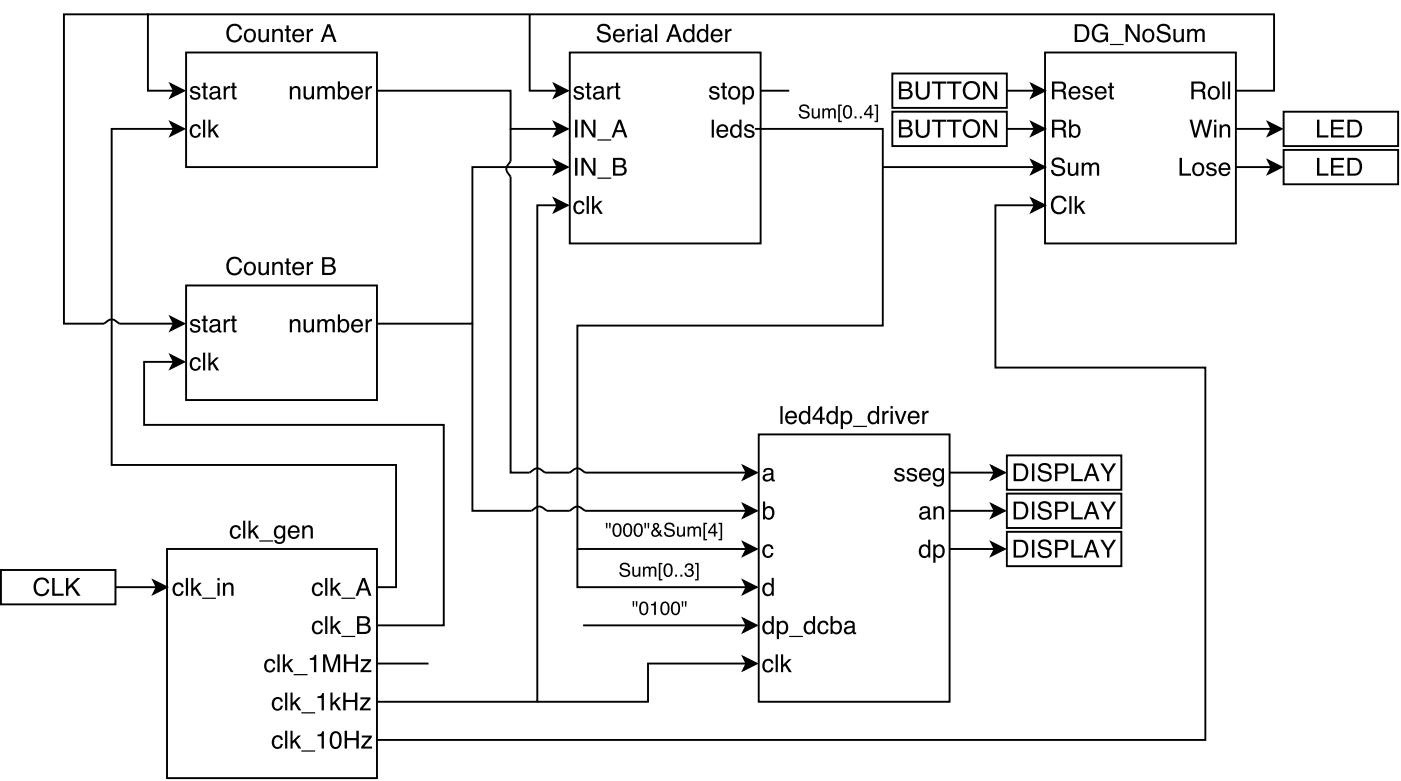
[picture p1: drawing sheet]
<svg xmlns="http://www.w3.org/2000/svg" width="259mm" height="144mm" viewBox="0 0 259 144" stroke-linecap="round" stroke-linejoin="round" font-family="sans-serif">
<path d="M30.9 101.4h38.8v42.4h-38.8z" fill="none" stroke="#000" stroke-width=".35"/>
<g fill="#000">
<path d="M32.2 108a.98 .98 0 0 1 1-.4 .98 .98 0 0 1 .7 .9h-.4a.62 .62 0 0 0-.7-.5 .62 .62 0 0 0-.5 .7 .74 .74 0 0 0 .1 .8 .74 .74 0 0 0 .8 .2l.3-.5h.4a1.07 1.07 0 0 1-1.3 .9 1.07 1.07 0 0 1-.7-1.5zM34.3 106.8h.5v3.3h-.5zM35.3 106.8h.4v1.9l1.1-1h.5l-.9 .9 .9 1.5h-.5l-.7-1.2-.4 .3v.9h-.4zM37.4 110.4h2.5v.2h-2.5zM40.2 107.7h.4v2.4h-.4zM40.2 106.8h.4v.4h-.4zM41.2 107.7h.4v.3a.85 .85 0 0 1 1-.3 .85 .85 0 0 1 .6 .8v1.6h-.4v-1.5a.59 .59 0 0 0-.8-.6 .59 .59 0 0 0-.4 .8v1.3h-.4z"/>
<path d="M57.9 108a.98 .98 0 0 1 1.1-.4 .98 .98 0 0 1 .7 .9h-.4a.62 .62 0 0 0-.7-.5 .62 .62 0 0 0-.5 .7 .74 .74 0 0 0 .1 .8 .74 .74 0 0 0 .8 .2l.3-.5h.4a1.07 1.07 0 0 1-1.4 .9 1.07 1.07 0 0 1-.6-1.5zM60.1 106.8h.4v3.3h-.4zM61.1 106.8h.4v1.9l1-1h.5l-.9 .9 1 1.5h-.5l-.8-1.2-.3 .3v.9h-.4zM63.1 110.4h2.6v.2h-2.6zM67.2 107.3l-.5 1.4h1zM67 106.8h.5l1.2 3.3h-.5l-.4-1h-1.3l-.3 1h-.5z"/>
</g>
<path d="M34.4 52.7h35.3v21.2h-35.3z" fill="#fff"/>
<path d="M34.4 52.7h35.3v21.2h-35.3z" fill="none" stroke="#000" stroke-width=".35"/>
<g fill="#000">
<path d="M42.2 47.9a1.43 1.43 0 0 1 1.4-.5 1.43 1.43 0 0 1 1.1 1.1h-.4a1.06 1.06 0 0 0-1.4-.6 1.06 1.06 0 0 0-.6 1.3 1.03 1.03 0 0 0 .8 1.3 1.03 1.03 0 0 0 1.2-.9h.4a1.48 1.48 0 0 1-1.7 1.3 1.48 1.48 0 0 1-1.2-1.8l.1-.6zM45.8 48.8a1.02 1.02 0 0 0 .4 1.7 1.02 1.02 0 0 0 .6-1.5 .67 .67 0 0 0-1-.2zM45.4 48.7a1.17 1.17 0 0 1 1.5-.1 1.17 1.17 0 0 1 .3 1.5 1.13 1.13 0 0 1-1.4 .7 1.13 1.13 0 0 1-.7-1.4zM47.8 48.4h.4v1.6a.56 .56 0 0 0 .6 .5 .56 .56 0 0 0 .5-.7v-1.4h.4v2.4h-.4v-.4a.83 .83 0 0 1-.9 .4 .83 .83 0 0 1-.6-.8zM50.3 48.4h.4v.3a.85 .85 0 0 1 1-.3 .85 .85 0 0 1 .6 .9v1.5h-.4v-1.5a.59 .59 0 0 0-.8-.6 .59 .59 0 0 0-.4 .8v1.3h-.4zM53 47.7h.4v.7h.3v.3h-.3v1.6v.2h.3v.3a.57 .57 0 0 1-.7-.5v-1.6h-.4v-.3h.4zM54.3 48.7a1.1 1.1 0 0 1 1.4-.2 1.1 1.1 0 0 1 .5 1.2h-1.8a.68 .68 0 0 0 .6 .8 .68 .68 0 0 0 .8-.5h.4a1.12 1.12 0 0 1-1.5 .8 1.12 1.12 0 0 1-.7-1.4zM54.7 48.9l-.2 .5h1.3a.66 .66 0 0 0-.4-.6 .66 .66 0 0 0-.7 .1zM56.7 48.4h.4v.4a.7 .7 0 0 1 .8-.4l-.1 .4a.62 .62 0 0 0-.7 .6v1.4h-.4zM60 47.9v1h.8a.53 .53 0 0 0 .7-.5 .53 .53 0 0 0-.7-.5zM60 49.3v1.1h.9a.6 .6 0 0 0 .7-.6 .6 .6 0 0 0-.7-.5zM59.5 47.5h1.4a.81 .81 0 0 1 1 .5 .81 .81 0 0 1-.4 1 .93 .93 0 0 1 .5 1.2 .93 .93 0 0 1-1.1 .6h-1.4z"/>
<path d="M53.6 59h.3v.3a.85 .85 0 0 1 1-.3 .85 .85 0 0 1 .6 .8v1.6h-.4v-1.5a.59 .59 0 0 0-.7-.6 .59 .59 0 0 0-.4 .8v1.3h-.4zM56.1 59h.4v1.6a.56 .56 0 0 0 .7 .5 .56 .56 0 0 0 .4-.7v-1.4h.4v2.4h-.3v-.4a.83 .83 0 0 1-1 .4 .83 .83 0 0 1-.6-.8zM58.7 59h.4v.3a.78 .78 0 0 1 1.3 0 .79 .79 0 0 1 .9-.4 .79 .79 0 0 1 .6 .9v1.6h-.4v-1.7a.51 .51 0 0 0-.7-.4 .51 .51 0 0 0-.3 .7v1.4h-.4v-1.6a.54 .54 0 0 0-.7-.5 .54 .54 0 0 0-.3 .8v1.3h-.4zM62.4 58.1h.4v1.2a.99 .99 0 0 1 1.2-.3 .99 .99 0 0 1 .6 1.1 1.01 1.01 0 0 1-.5 1.2 1.01 1.01 0 0 1-1.3-.2v.3h-.4zM63 59.5a.94 .94 0 0 0-.2 1 .94 .94 0 0 0 .9 .6 1.02 1.02 0 0 0-.2-1.8zM65.2 59.3a1.1 1.1 0 0 1 1.3-.2 1.1 1.1 0 0 1 .6 1.2h-1.8a.68 .68 0 0 0 .5 .8 .68 .68 0 0 0 .9-.5h.3a1.12 1.12 0 0 1-1.4 .8 1.12 1.12 0 0 1-.7-1.4zM65.5 59.5l-.2 .5h1.4a.66 .66 0 0 0-.4-.7 .66 .66 0 0 0-.8 .2zM67.6 59h.4v.4a.7 .7 0 0 1 .7-.5v.5a.62 .62 0 0 0-.7 .6v1.4h-.4z"/>
<path d="M35.4 59.1a.97 .97 0 0 1 1.6 .6h-.4a.55 .55 0 0 0-.5-.4 .55 .55 0 0 0-.6 .3 1.86 1.86 0 0 0 1.3 .6 .76 .76 0 0 1 .1 .9 .76 .76 0 0 1-.8 .4 .85 .85 0 0 1-1-.9h.4a.62 .62 0 0 0 .5 .5 .62 .62 0 0 0 .7-.4l-.2-.2a1.55 1.55 0 0 1-1.4-.8zM37.6 58.3h.4v.7h.4v.3h-.4v1.6l.1 .1 .3 .1v.3a.57 .57 0 0 1-.8-.5v-1.6h-.3v-.3h.3zM39.1 60.5a.52 .52 0 0 0 .4 .7 .52 .52 0 0 0 .6-.3l.2-.7zM38.9 59.2a1.04 1.04 0 0 1 1.8 .4v1.4l.2 .1v.3a.46 .46 0 0 1-.6-.3 .82 .82 0 0 1-1.2 .3 .82 .82 0 0 1-.2-1.2l1.4-.4a.54 .54 0 0 0-.5-.6 .54 .54 0 0 0-.6 .5h-.4zM41.3 59h.4v.4a.7 .7 0 0 1 .8-.5v.5a.62 .62 0 0 0-.8 .6v1.4h-.4zM42.9 58.3h.4v.7h.4v.3h-.4v1.6l.1 .1 .3 .1v.3a.57 .57 0 0 1-.8-.5v-1.6h-.3v-.3h.3z"/>
<path d="M35.4 66.3a.98 .98 0 0 1 1-.3 .98 .98 0 0 1 .7 .8h-.4a.62 .62 0 0 0-.7-.5 .62 .62 0 0 0-.5 .8 .74 .74 0 0 0 .1 .8 .74 .74 0 0 0 .8 .2l.3-.5h.4a1.07 1.07 0 0 1-1.3 .9 1.07 1.07 0 0 1-.7-1.5zM37.5 65.1h.4v3.3h-.4zM38.5 65.1h.4v2l1-1.1h.6l-1 .9 1 1.5h-.5l-.8-1.2-.3 .3v.9h-.4z"/>
<path d="M42.8 97.4a.98 .98 0 0 1 1-.4 .98 .98 0 0 1 .7 .9h-.4a.62 .62 0 0 0-.7-.5 .62 .62 0 0 0-.5 .7 .74 .74 0 0 0 .1 .8 .74 .74 0 0 0 .8 .2l.3-.5h.4a1.07 1.07 0 0 1-1.3 .9 1.07 1.07 0 0 1-.7-1.4zM44.9 96.2h.4v3.3h-.4zM45.9 96.2h.4v1.9l1-1h.6l-1 .9 1 1.5h-.5l-.7-1.2-.4 .3v.9h-.4zM47.9 99.8h2.6v.3h-2.6zM50.9 97.4a.9 .9 0 0 1 1.4 0v-.3h.4v2.2a1.05 1.05 0 0 1-.8 1.2 1.05 1.05 0 0 1-1.2-.7h.4a.69 .69 0 0 0 .9 .3 .69 .69 0 0 0 .3-1 1.02 1.02 0 0 1-1.3 .2 1.02 1.02 0 0 1-.4-1.3zM51.2 97.6a.99 .99 0 0 0 .4 1.6 .93 .93 0 0 0 .7-.9 .93 .93 0 0 0-.6-.9zM53.5 97.4a1.1 1.1 0 0 1 1.3-.2 1.1 1.1 0 0 1 .6 1.2h-1.8a.68 .68 0 0 0 .5 .8 .68 .68 0 0 0 .8-.5h.4a1.12 1.12 0 0 1-1.4 .8 1.12 1.12 0 0 1-.7-1.4zM53.8 97.6l-.2 .5h1.4a.66 .66 0 0 0-.4-.7 .66 .66 0 0 0-.8 .2zM55.9 97.1h.4v.3a.85 .85 0 0 1 .9-.3 .85 .85 0 0 1 .6 .8v1.6h-.4v-1.5a.59 .59 0 0 0-.7-.6 .59 .59 0 0 0-.4 .8v1.3h-.4z"/>
</g>
<path d="M105.3 9.7h35.3v35.3h-35.3z" fill="#fff"/>
<path d="M105.3 9.7h35.3v35.3h-35.3z" fill="none" stroke="#000" stroke-width=".35"/>
<g fill="#000">
<path d="M106.3 16.1a.97 .97 0 0 1 1.6 .5h-.4a.55 .55 0 0 0-.5-.4 .55 .55 0 0 0-.5 .3 1.86 1.86 0 0 0 1.2 .7 .76 .76 0 0 1 .1 .9 .76 .76 0 0 1-.8 .3 .85 .85 0 0 1-1-.8h.4a.62 .62 0 0 0 .5 .5 .62 .62 0 0 0 .7-.4l-.2-.2a1.55 1.55 0 0 1-1.4-.9zM108.5 15.3h.4v.6h.4v.4h-.4v1.5l.1 .2h.3v.3a.57 .57 0 0 1-.8-.4v-1.6h-.3v-.4h.3zM110.1 17.5a.52 .52 0 0 0 .3 .6 .52 .52 0 0 0 .6-.2l.2-.8zM109.8 16.2a1.04 1.04 0 0 1 1.8 .4v1.4l.3 .1v.3a.46 .46 0 0 1-.7-.4 .82 .82 0 0 1-1.1 .4 .82 .82 0 0 1-.3-1.2l1.4-.4a.54 .54 0 0 0-.5-.6 .54 .54 0 0 0-.6 .5h-.4zM112.3 15.9h.3v.5a.7 .7 0 0 1 .8-.5v.4a.62 .62 0 0 0-.7 .7v1.3h-.4zM113.8 15.3h.5v.6h.3v.4h-.3v1.5v.2h.3v.3a.57 .57 0 0 1-.8-.4v-1.6h-.3v-.4h.3z"/>
<path d="M110.7 4.7a1.29 1.29 0 0 1 2.1 .7h-.4a.78 .78 0 0 0-.8-.7 .78 .78 0 0 0-.8 .8l.5 .3a1.36 1.36 0 0 1 1.6 1 1.35 1.35 0 0 1-2.1 .9 1.04 1.04 0 0 1-.5-1h.4a.93 .93 0 0 0 .8 .8 .93 .93 0 0 0 1-.6l-.1-.3-.2-.1a2.33 2.33 0 0 1-1.8-.8 .98 .98 0 0 1 .3-1zM113.6 5.7a1.1 1.1 0 0 1 1.3-.3 1.1 1.1 0 0 1 .6 1.3h-1.8a.68 .68 0 0 0 .5 .8 .68 .68 0 0 0 .8-.5h.4a1.12 1.12 0 0 1-1.4 .8 1.12 1.12 0 0 1-.7-1.5zM113.9 5.9l-.2 .5h1.4a.66 .66 0 0 0-.4-.7 .66 .66 0 0 0-.8 .2zM116 5.4h.4v.4a.7 .7 0 0 1 .7-.5v.4a.62 .62 0 0 0-.7 .7v1.4h-.4zM117.5 5.4h.4v2.4h-.4zM117.5 4.5h.4v.4h-.4zM118.9 6.9a.52 .52 0 0 0 .3 .6 .52 .52 0 0 0 .6-.2l.2-.8zM118.6 5.6a1.04 1.04 0 0 1 1.8 .4v1.4l.3 .1v.3a.46 .46 0 0 1-.7-.4 .82 .82 0 0 1-1.1 .4 .82 .82 0 0 1-.3-1.2l1.4-.4a.54 .54 0 0 0-.5-.6 .54 .54 0 0 0-.6 .5h-.4zM121.1 4.5h.4v3.3h-.4zM124.6 5l-.6 1.4h1.1zM124.3 4.5h.6l1.1 3.3h-.4l-.4-1h-1.3l-.3 1h-.5zM126.8 5.9a.92 .92 0 0 0-.2 1 .92 .92 0 0 0 .9 .6 1.01 1.01 0 0 0 .5-1 1.01 1.01 0 0 0-.7-.8zM126.7 5.5l.7-.2 .6 .4v-1.2h.3v3.3h-.3v-.4a.99 .99 0 0 1-1.2 .4 .99 .99 0 0 1-.6-1.2l.1-.6zM129.4 5.9a.92 .92 0 0 0-.2 1 .92 .92 0 0 0 .9 .6 1.01 1.01 0 0 0 .4-1 1.01 1.01 0 0 0-.6-.8zM129.2 5.5l.8-.2 .5 .4v-1.2h.4v3.3h-.4v-.4a.99 .99 0 0 1-1.2 .4 .99 .99 0 0 1-.5-1.2l.1-.6zM131.7 5.7a1.1 1.1 0 0 1 1.3-.3 1.1 1.1 0 0 1 .5 1.3h-1.7a.68 .68 0 0 0 .5 .8 .68 .68 0 0 0 .8-.5h.4a1.12 1.12 0 0 1-1.4 .8 1.12 1.12 0 0 1-.7-1.5zM132 5.9l-.2 .5h1.3a.66 .66 0 0 0-.4-.7 .66 .66 0 0 0-.7 .2zM134 5.4h.4v.4a.7 .7 0 0 1 .8-.5v.4a.62 .62 0 0 0-.8 .7v1.4h-.4z"/>
<path d="M131.3 16.1a.97 .97 0 0 1 1.6 .5h-.4a.55 .55 0 0 0-.4-.4 .55 .55 0 0 0-.6 .3 1.86 1.86 0 0 0 1.3 .7 .76 .76 0 0 1 .1 .9 .76 .76 0 0 1-.9 .3 .85 .85 0 0 1-1-.8h.4a.62 .62 0 0 0 .6 .5 .62 .62 0 0 0 .6-.4l-.1-.2a1.55 1.55 0 0 1-1.4-.9zM133.5 15.3h.5v.6h.3v.4h-.3v1.5v.2h.3v.3a.57 .57 0 0 1-.8-.4v-1.6h-.3v-.4h.3zM135.3 16.4a1.02 1.02 0 0 0 .4 1.7 1.02 1.02 0 0 0 .6-1.5 .67 .67 0 0 0-1-.2zM134.9 16.2a1.17 1.17 0 0 1 1.5-.1 1.17 1.17 0 0 1 .3 1.5 1.13 1.13 0 0 1-1.4 .8 1.13 1.13 0 0 1-.7-1.5zM137.9 16.4a1.03 1.03 0 0 0 .4 1.7 .97 .97 0 0 0 .7-.9 .97 .97 0 0 0-.7-1zM137.3 16h.3v.3a.97 .97 0 0 1 1.2-.3 .97 .97 0 0 1 .6 1.1 1.01 1.01 0 0 1-.5 1.2 1.01 1.01 0 0 1-1.2-.2v1.2h-.4z"/>
<path d="M106.3 22.1h.4v3.3h-.4zM107.5 22.1h.5l1.6 2.7v-2.7h.5v3.3h-.5l-1.7-2.7v2.7h-.4zM110.4 25.7h2.6v.3h-2.6zM114.5 22.6l-.5 1.5h1zM114.3 22.1h.5l1.2 3.3h-.5l-.4-1h-1.3l-.3 1h-.5z"/>
<path d="M106.3 29.2h.4v3.3h-.4zM107.5 29.2h.5l1.6 2.6v-2.6h.5v3.3h-.5l-1.7-2.7v2.7h-.4zM110.4 32.8h2.6v.2h-2.6zM113.7 29.5v1.1h.8a.53 .53 0 0 0 .7-.6 .53 .53 0 0 0-.7-.5zM113.7 30.9v1.2h1a.6 .6 0 0 0 .7-.7 .6 .6 0 0 0-.8-.5zM113.3 29.2h1.4a.81 .81 0 0 1 .9 .5 .81 .81 0 0 1-.4 1 .93 .93 0 0 1 .6 1.1 .93 .93 0 0 1-1.1 .7h-1.4z"/>
<path d="M106.3 37.4a.98 .98 0 0 1 1-.3 .98 .98 0 0 1 .7 .8h-.4a.62 .62 0 0 0-.7-.5 .62 .62 0 0 0-.5 .8 .74 .74 0 0 0 .1 .8 .74 .74 0 0 0 .8 .2l.3-.5h.4a1.07 1.07 0 0 1-1.3 .8 1.07 1.07 0 0 1-.7-1.4zM108.4 36.2h.4v3.3h-.4zM109.4 36.2h.4v1.9l1-1h.6l-1 .9 1 1.5h-.5l-.7-1.2-.4 .3v.9h-.4z"/>
<path d="M131.5 22.1h.4v3.3h-.4zM132.7 23.3a1.1 1.1 0 0 1 1.4-.2 1.1 1.1 0 0 1 .5 1.2h-1.8a.68 .68 0 0 0 .6 .8 .68 .68 0 0 0 .8-.5h.4a1.12 1.12 0 0 1-1.5 .8 1.12 1.12 0 0 1-.7-1.4zM133.1 23.5l-.2 .5h1.3a.66 .66 0 0 0-.4-.6 .66 .66 0 0 0-.7 .1zM135.5 23.5a.92 .92 0 0 0-.2 1.1 .92 .92 0 0 0 .9 .5 1.01 1.01 0 0 0 .5-.9 1.01 1.01 0 0 0-.7-.9zM135.4 23.1l.7-.1 .6 .3v-1.2h.3v3.3h-.3v-.3a.99 .99 0 0 1-1.2 .3 .99 .99 0 0 1-.6-1.1l.1-.7zM137.8 23.1a.97 .97 0 0 1 1.6 .6h-.4a.55 .55 0 0 0-.5-.4 .55 .55 0 0 0-.5 .3 1.86 1.86 0 0 0 1.2 .6 .76 .76 0 0 1 .2 .9 .76 .76 0 0 1-.9 .4 .85 .85 0 0 1-1-.9h.4a.62 .62 0 0 0 .5 .6 .62 .62 0 0 0 .7-.4l-.2-.3a1.55 1.55 0 0 1-1.3-.8z"/>
</g>
<path d="M193.1 9.7h35.3v35.3h-35.3z" fill="#fff"/>
<path d="M193.1 9.7h35.3v35.3h-35.3z" fill="none" stroke="#000" stroke-width=".35"/>
<g fill="#000">
<path d="M194.9 15.4v1.2h1a.57 .57 0 0 0 .7-.6 .57 .57 0 0 0-.6-.6zM194.4 15.1h1.6a.9 .9 0 0 1 1 .5 .9 .9 0 0 1-.4 1.1l.3 .4 .1 1 .2 .2h-.6l-.1-1.1-.2-.2-.4-.1h-1v1.4h-.5zM197.8 16.3a1.1 1.1 0 0 1 1.4-.3 1.1 1.1 0 0 1 .5 1.3h-1.8a.68 .68 0 0 0 .5 .8 .68 .68 0 0 0 .9-.5h.4a1.12 1.12 0 0 1-1.5 .8 1.12 1.12 0 0 1-.7-1.5zM198.1 16.4l-.2 .6h1.4a.66 .66 0 0 0-.4-.7 .66 .66 0 0 0-.8 .1zM200.3 16.1a.97 .97 0 0 1 1.6 .5h-.4a.55 .55 0 0 0-.4-.4 .55 .55 0 0 0-.6 .3 1.86 1.86 0 0 0 1.3 .7 .76 .76 0 0 1 .1 .9 .76 .76 0 0 1-.9 .3 .85 .85 0 0 1-1-.8h.4a.62 .62 0 0 0 .6 .5 .62 .62 0 0 0 .6-.4l-.1-.2a1.55 1.55 0 0 1-1.4-.9zM202.6 16.3a1.1 1.1 0 0 1 1.4-.3 1.1 1.1 0 0 1 .5 1.3h-1.7a.68 .68 0 0 0 .5 .8 .68 .68 0 0 0 .8-.5h.4a1.12 1.12 0 0 1-1.4 .8 1.12 1.12 0 0 1-.7-1.5zM203 16.4l-.2 .6h1.3a.66 .66 0 0 0-.4-.7 .66 .66 0 0 0-.7 .1zM205.1 15.3h.4v.6h.4v.4h-.4v1.5l.1 .2h.3v.3a.57 .57 0 0 1-.8-.4v-1.6h-.3v-.4h.3z"/>
<path d="M199.1 4.9v2.5h.8a1.34 1.34 0 0 0 1-1 1.34 1.34 0 0 0-.4-1.4zM198.6 4.5a2.75 2.75 0 0 1 2.2 .2 1.87 1.87 0 0 1-.4 3l-1.8 .1zM202.2 4.9a1.47 1.47 0 0 1 2.5 .6h-.4a1.08 1.08 0 0 0-1.3-.7 1.08 1.08 0 0 0-.8 1.3 1.08 1.08 0 0 0 1 1.4 1.08 1.08 0 0 0 1.2-1.1h-1v-.4h1.4v1.8h-.3l-.1-.5a1.54 1.54 0 0 1-1.9 .3 1.54 1.54 0 0 1-.7-1.8zM205.1 8.1h2.6v.2h-2.6zM208 4.5h.6l1.6 2.6v-2.6h.4v3.3h-.5l-1.6-2.7v2.7h-.5zM211.8 5.8a1.02 1.02 0 0 0 .4 1.7 1.02 1.02 0 0 0 .6-1.5 .67 .67 0 0 0-1-.2zM211.4 5.7a1.17 1.17 0 0 1 1.6-.2 1.17 1.17 0 0 1 .3 1.5 1.13 1.13 0 0 1-1.5 .8 1.13 1.13 0 0 1-.7-1.5zM214.2 4.7a1.29 1.29 0 0 1 2.1 .7h-.4a.78 .78 0 0 0-.8-.7 .78 .78 0 0 0-.8 .8l.5 .3a1.36 1.36 0 0 1 1.6 1 1.35 1.35 0 0 1-2.1 .9 1.04 1.04 0 0 1-.5-1h.4a.93 .93 0 0 0 .8 .8 .93 .93 0 0 0 .9-.6v-.3l-.3-.1a2.33 2.33 0 0 1-1.7-.8 .98 .98 0 0 1 .3-1zM216.9 5.4h.4v1.6a.56 .56 0 0 0 .6 .5 .56 .56 0 0 0 .5-.7v-1.4h.4v2.4h-.4v-.4a.83 .83 0 0 1-.9 .4 .83 .83 0 0 1-.6-.8zM219.4 5.4h.4v.3a.78 .78 0 0 1 1.4 0 .79 .79 0 0 1 .9-.4 .79 .79 0 0 1 .6 .9v1.6h-.5v-1.7a.51 .51 0 0 0-.6-.4 .51 .51 0 0 0-.4 .7v1.4h-.4v-1.6a.54 .54 0 0 0-.6-.5 .54 .54 0 0 0-.4 .8v1.3h-.4z"/>
<path d="M220.6 15.4v1.2h1.1a.57 .57 0 0 0 .6-.6 .57 .57 0 0 0-.6-.6zM220.2 15.1h1.5a.9 .9 0 0 1 1 .5 .9 .9 0 0 1-.4 1.1l.4 .4 .1 1 .1 .2h-.5l-.1-1.1-.3-.2-.4-.1h-1v1.4h-.4zM223.9 16.4a1.02 1.02 0 0 0 .4 1.7 1.02 1.02 0 0 0 .6-1.5 .67 .67 0 0 0-1-.2zM223.5 16.2a1.17 1.17 0 0 1 1.6-.1 1.17 1.17 0 0 1 .3 1.5 1.13 1.13 0 0 1-1.5 .8 1.13 1.13 0 0 1-.7-1.5zM225.9 15.1h.4v3.2h-.4zM227 15.1h.4v3.2h-.4z"/>
<path d="M194.7 29.4a1.29 1.29 0 0 1 2.1 .7h-.4a.78 .78 0 0 0-.8-.7 .78 .78 0 0 0-.8 .8l.5 .3a1.36 1.36 0 0 1 1.6 1 1.35 1.35 0 0 1-2.1 .9 1.04 1.04 0 0 1-.6-1h.5a.93 .93 0 0 0 .8 .8 .93 .93 0 0 0 .9-.6v-.3l-.3-.1a2.33 2.33 0 0 1-1.7-.9 .98 .98 0 0 1 .3-.9zM197.4 30.1h.4v1.5a.56 .56 0 0 0 .6 .6 .56 .56 0 0 0 .5-.7v-1.4h.4v2.4h-.4v-.4a.83 .83 0 0 1-.9 .4 .83 .83 0 0 1-.6-.8zM199.9 30.1h.4v.3a.78 .78 0 0 1 1.4 0 .79 .79 0 0 1 .9-.4 .79 .79 0 0 1 .6 .9v1.6h-.5v-1.7a.51 .51 0 0 0-.6-.4 .51 .51 0 0 0-.4 .7v1.4h-.4v-1.6a.54 .54 0 0 0-.7-.5 .54 .54 0 0 0-.3 .8v1.3h-.4z"/>
<path d="M194.9 22.5v1.1h1a.57 .57 0 0 0 .7-.5 .57 .57 0 0 0-.6-.6zM194.4 22.1h1.6a.9 .9 0 0 1 1 .6 .9 .9 0 0 1-.4 1.1l.3 .4 .1 .9 .2 .3h-.6l-.1-1.1-.2-.3h-.4h-1v1.4h-.5zM197.6 22.1h.4v1.2a.99 .99 0 0 1 1.2-.3 .99 .99 0 0 1 .5 1.2 1.01 1.01 0 0 1-.5 1.1 1.01 1.01 0 0 1-1.2-.2v.3h-.4zM198.2 23.5a.94 .94 0 0 0-.2 1 .94 .94 0 0 0 .8 .6 1.02 1.02 0 0 0-.1-1.8z"/>
<path d="M194.6 36.6a1.43 1.43 0 0 1 1.4-.5 1.43 1.43 0 0 1 1.1 1.1h-.4a1.06 1.06 0 0 0-1.4-.6 1.06 1.06 0 0 0-.6 1.3 1.03 1.03 0 0 0 .8 1.3 1.03 1.03 0 0 0 1.2-.9h.4a1.48 1.48 0 0 1-1.7 1.3 1.48 1.48 0 0 1-1.2-1.8l.1-.6zM197.6 36.2h.4v3.3h-.4zM198.6 36.2h.4v1.9l1.1-1h.5l-.9 .9 .9 1.5h-.5l-.7-1.2-.4 .3v.9h-.4z"/>
<path d="M218 29.2h.5v2.9h1.6v.4h-2.1zM221.1 30.5a1.02 1.02 0 0 0 .4 1.7 1.02 1.02 0 0 0 .5-1.5 .67 .67 0 0 0-.9-.2zM220.6 30.3a1.17 1.17 0 0 1 1.6-.1 1.17 1.17 0 0 1 .3 1.5 1.13 1.13 0 0 1-1.4 .8 1.13 1.13 0 0 1-.7-1.5zM223.2 30.2a.97 .97 0 0 1 1.6 .5h-.4a.55 .55 0 0 0-.5-.4 .55 .55 0 0 0-.5 .4 1.86 1.86 0 0 0 1.2 .6 .76 .76 0 0 1 .2 .9 .76 .76 0 0 1-.9 .3 .85 .85 0 0 1-1-.8h.4a.62 .62 0 0 0 .5 .5 .62 .62 0 0 0 .7-.4l-.2-.2a1.55 1.55 0 0 1-1.3-.8zM225.5 30.4a1.1 1.1 0 0 1 1.4-.3 1.1 1.1 0 0 1 .5 1.3h-1.8a.68 .68 0 0 0 .6 .8 .68 .68 0 0 0 .8-.5h.4a1.12 1.12 0 0 1-1.5 .8 1.12 1.12 0 0 1-.7-1.5zM225.9 30.6l-.2 .5h1.3a.66 .66 0 0 0-.4-.7 .66 .66 0 0 0-.7 .2z"/>
<path d="M219.9 22.1h.4l.7 2.7 .7-2.7h.5l.7 2.7 .7-2.7h.4l-.8 3.3h-.5l-.7-2.7-.8 2.7h-.5zM224.4 23h.4v2.4h-.4zM224.4 22.1h.4v.5h-.4zM225.4 23h.4v.3a.85 .85 0 0 1 1-.3 .85 .85 0 0 1 .6 .9v1.5h-.4v-1.5a.59 .59 0 0 0-.8-.6 .59 .59 0 0 0-.4 .8v1.3h-.4z"/>
</g>
<path d="M140.2 80.3h35.3v49.3h-35.3z" fill="#fff"/>
<path d="M140.2 80.3h35.3v49.3h-35.3z" fill="none" stroke="#000" stroke-width=".35"/>
<g fill="#000">
<path d="M141.2 100.9a.98 .98 0 0 1 1-.3 .98 .98 0 0 1 .7 .8h-.3a.62 .62 0 0 0-.8-.5 .62 .62 0 0 0-.5 .8 .74 .74 0 0 0 .1 .8 .74 .74 0 0 0 .8 .2l.4-.5h.3a1.07 1.07 0 0 1-1.3 .8 1.07 1.07 0 0 1-.7-1.4z"/>
<path d="M144.2 75h.4v3.3h-.4zM145.4 76.2a1.1 1.1 0 0 1 1.4-.2 1.1 1.1 0 0 1 .5 1.2h-1.8a.68 .68 0 0 0 .6 .8 .68 .68 0 0 0 .8-.4h.4a1.12 1.12 0 0 1-1.5 .8 1.12 1.12 0 0 1-.7-1.5zM145.8 76.4l-.2 .5h1.3a.66 .66 0 0 0-.4-.6 .66 .66 0 0 0-.7 .1zM148.2 76.5a.92 .92 0 0 0-.2 1 .92 .92 0 0 0 .9 .5 1.01 1.01 0 0 0 .5-.9 1.01 1.01 0 0 0-.7-.9zM148.1 76l.7-.1 .6 .3v-1.2h.3v3.3h-.3v-.3a.99 .99 0 0 1-1.2 .3 .99 .99 0 0 1-.6-1.1l.1-.7zM151.6 75.7l-1.1 1.5h1.1zM151.6 75.1h.4v2.1h.4v.3h-.4v.8h-.4v-.8h-1.4v-.4zM153.3 76.5a.92 .92 0 0 0-.2 1 .92 .92 0 0 0 .9 .5 1.01 1.01 0 0 0 .5-.9 1.01 1.01 0 0 0-.7-.9zM153.2 76l.7-.1 .6 .3v-1.2h.3v3.3h-.3v-.3a.99 .99 0 0 1-1.2 .3 .99 .99 0 0 1-.6-1.1l.1-.7zM156 76.4a1.03 1.03 0 0 0 .4 1.6 .97 .97 0 0 0 .7-.9 .97 .97 0 0 0-.7-.9zM155.4 75.9h.4v.3a.97 .97 0 0 1 1.2-.2 .97 .97 0 0 1 .5 1.1 1.01 1.01 0 0 1-.4 1.2 1.01 1.01 0 0 1-1.3-.3v1.3h-.4zM157.7 78.7h2.5v.2h-2.5zM161 76.5a.92 .92 0 0 0-.2 1 .92 .92 0 0 0 .8 .5 1.01 1.01 0 0 0 .5-.9 1.01 1.01 0 0 0-.6-.9zM160.8 76l.8-.1 .5 .3v-1.2h.4v3.3h-.4v-.3a.99 .99 0 0 1-1.2 .3 .99 .99 0 0 1-.5-1.1l.1-.7zM163.1 75.9h.4v.4a.7 .7 0 0 1 .7-.4v.4a.62 .62 0 0 0-.7 .6v1.4h-.4zM164.6 75.9h.4v2.4h-.4zM164.6 75h.4v.5h-.4zM165.3 75.9h.5l.6 2 .7-2h.5l-.9 2.4h-.5zM168.1 76.2a1.1 1.1 0 0 1 1.3-.2 1.1 1.1 0 0 1 .6 1.2h-1.8a.68 .68 0 0 0 .5 .8 .68 .68 0 0 0 .8-.4h.4a1.12 1.12 0 0 1-1.4 .8 1.12 1.12 0 0 1-.7-1.5zM168.4 76.4l-.2 .5h1.3a.66 .66 0 0 0-.3-.6 .66 .66 0 0 0-.8 .1zM170.5 75.9h.3v.4a.7 .7 0 0 1 .8-.4v.4a.62 .62 0 0 0-.7 .6v1.4h-.4z"/>
<path d="M141 92.7h.4v1.1a.99 .99 0 0 1 1.2-.2 .99 .99 0 0 1 .5 1.1 1.01 1.01 0 0 1-.5 1.2 1.01 1.01 0 0 1-1.2-.3v.4h-.4zM141.6 94.1a.94 .94 0 0 0-.2 1 .94 .94 0 0 0 .9 .5 1.02 1.02 0 0 0-.2-1.7z"/>
<path d="M141.4 88.1a.52 .52 0 0 0 .3 .6 .52 .52 0 0 0 .7-.3l.1-.7zM141.2 86.8a1.04 1.04 0 0 1 1.7 .3l.1 1.4 .2 .1v.3a.46 .46 0 0 1-.6-.3 .82 .82 0 0 1-1.2 .3 .82 .82 0 0 1-.2-1.1l1.3-.5a.54 .54 0 0 0-.5-.5 .54 .54 0 0 0-.6 .4h-.3z"/>
<path d="M165.6 86.6a.97 .97 0 0 1 1.5 .6h-.3a.55 .55 0 0 0-.5-.4 .55 .55 0 0 0-.6 .3 1.86 1.86 0 0 0 1.3 .6 .76 .76 0 0 1 .1 .9 .76 .76 0 0 1-.9 .4 .85 .85 0 0 1-1-.9h.4a.62 .62 0 0 0 .6 .6 .62 .62 0 0 0 .6-.4l-.1-.3a1.55 1.55 0 0 1-1.4-.8zM167.9 86.6a.97 .97 0 0 1 1.5 .6h-.3a.55 .55 0 0 0-.5-.4 .55 .55 0 0 0-.6 .3 1.86 1.86 0 0 0 1.3 .6 .76 .76 0 0 1 .1 .9 .76 .76 0 0 1-.9 .4 .85 .85 0 0 1-1-.9h.4a.62 .62 0 0 0 .6 .6 .62 .62 0 0 0 .6-.4l-.1-.3a1.55 1.55 0 0 1-1.4-.8zM170.2 86.8a1.1 1.1 0 0 1 1.3-.2 1.1 1.1 0 0 1 .5 1.2h-1.7a.68 .68 0 0 0 .5 .8 .68 .68 0 0 0 .8-.5h.4a1.12 1.12 0 0 1-1.4 .8 1.12 1.12 0 0 1-.7-1.4zM170.5 87l-.2 .5h1.3a.66 .66 0 0 0-.4-.6 .66 .66 0 0 0-.7 .1zM172.7 86.8a.9 .9 0 0 1 1.4 0v-.3h.4v2.2a1.05 1.05 0 0 1-.8 1.2 1.05 1.05 0 0 1-1.3-.7h.5a.69 .69 0 0 0 .9 .3 .69 .69 0 0 0 .3-.9 1.02 1.02 0 0 1-1.4 .2 1.02 1.02 0 0 1-.3-1.3zM173 87a.99 .99 0 0 0 .4 1.6 .93 .93 0 0 0 .7-.9 .93 .93 0 0 0-.7-.9z"/>
<path d="M170.3 95.1a.52 .52 0 0 0 .4 .6 .52 .52 0 0 0 .6-.2l.2-.8zM170.1 93.8a1.04 1.04 0 0 1 1.8 .4v1.4l.2 .1v.3a.46 .46 0 0 1-.6-.4 .82 .82 0 0 1-1.2 .4 .82 .82 0 0 1-.2-1.2l1.4-.4a.54 .54 0 0 0-.5-.6 .54 .54 0 0 0-.6 .5h-.4zM172.5 93.6h.4v.3a.85 .85 0 0 1 1-.4 .85 .85 0 0 1 .6 .9v1.6h-.4v-1.6a.59 .59 0 0 0-.8-.5 .59 .59 0 0 0-.4 .8v1.3h-.4z"/>
<path d="M57.9 115a.98 .98 0 0 1 1.1-.3 .98 .98 0 0 1 .7 .8h-.4a.62 .62 0 0 0-.7-.5 .62 .62 0 0 0-.5 .8 .74 .74 0 0 0 .1 .8 .74 .74 0 0 0 .8 .2l.3-.5h.4a1.07 1.07 0 0 1-1.4 .9 1.07 1.07 0 0 1-.6-1.5zM60.1 113.8h.4v3.3h-.4zM61.1 113.8h.4v1.9l1-1h.5l-.9 .9 1 1.5h-.5l-.8-1.2-.3 .3v.9h-.4zM63.1 117.5h2.6v.2h-2.6zM66.4 114.2v1h.8a.53 .53 0 0 0 .7-.5 .53 .53 0 0 0-.7-.5zM66.4 115.6v1.1h1a.6 .6 0 0 0 .7-.6 .6 .6 0 0 0-.8-.5zM66 113.8h1.4a.81 .81 0 0 1 .9 .6 .81 .81 0 0 1-.4 1 .93 .93 0 0 1 .6 1.1 .93 .93 0 0 1-1.1 .6h-1.4z"/>
<path d="M141.5 108.2a.92 .92 0 0 0-.2 1 .92 .92 0 0 0 .9 .6 1.01 1.01 0 0 0 .4-1 1.01 1.01 0 0 0-.6-.8zM141.4 107.8l.7-.2 .5 .4v-1.2h.4v3.3h-.4v-.4a.99 .99 0 0 1-1.2 .4 .99 .99 0 0 1-.5-1.2l.1-.6z"/>
<path d="M141.5 115.3a.92 .92 0 0 0-.2 1 .92 .92 0 0 0 .9 .5 1.01 1.01 0 0 0 .4-.9 1.01 1.01 0 0 0-.6-.9zM141.4 114.9l.7-.2 .5 .3v-1.2h.4v3.3h-.4v-.3a.99 .99 0 0 1-1.2 .3 .99 .99 0 0 1-.5-1.1l.1-.7zM144.2 115.2a1.03 1.03 0 0 0 .4 1.7 .97 .97 0 0 0 .7-1 .97 .97 0 0 0-.7-.9zM143.6 114.7h.4v.4a.97 .97 0 0 1 1.2-.3 .97 .97 0 0 1 .5 1.1 1.01 1.01 0 0 1-.5 1.2 1.01 1.01 0 0 1-1.2-.2v1.2h-.4zM145.9 117.5h2.5v.2h-2.5zM149.1 115.3a.92 .92 0 0 0-.2 1 .92 .92 0 0 0 .9 .5 1.01 1.01 0 0 0 .5-.9 1.01 1.01 0 0 0-.7-.9zM149 114.9l.7-.2 .6 .3v-1.2h.3v3.3h-.3v-.3a.99 .99 0 0 1-1.2 .3 .99 .99 0 0 1-.6-1.1l.1-.7zM151.4 115a.98 .98 0 0 1 1-.3 .98 .98 0 0 1 .7 .8h-.4a.62 .62 0 0 0-.7-.5 .62 .62 0 0 0-.5 .8 .74 .74 0 0 0 .1 .8 .74 .74 0 0 0 .8 .2l.3-.5h.4a1.07 1.07 0 0 1-1.3 .9 1.07 1.07 0 0 1-.7-1.5zM153.5 113.8h.4v1.2a.99 .99 0 0 1 1.2-.2 .99 .99 0 0 1 .5 1.1 1.01 1.01 0 0 1-.5 1.2 1.01 1.01 0 0 1-1.2-.3v.3h-.4zM154.1 115.2a.94 .94 0 0 0-.2 1 .94 .94 0 0 0 .8 .6 1.02 1.02 0 0 0-.1-1.8zM156.4 116.3a.52 .52 0 0 0 .4 .6 .52 .52 0 0 0 .6-.3l.2-.7zM156.2 115a1.04 1.04 0 0 1 1.8 .3v1.5h.2v.3a.46 .46 0 0 1-.6-.3 .82 .82 0 0 1-1.2 .3 .82 .82 0 0 1-.2-1.1l1.4-.4a.54 .54 0 0 0-.5-.6 .54 .54 0 0 0-.6 .5h-.4z"/>
<path d="M170.4 101.2a.92 .92 0 0 0-.2 1 .92 .92 0 0 0 .9 .5 1.01 1.01 0 0 0 .5-.9 1.01 1.01 0 0 0-.7-.9zM170.3 100.7l.7-.1 .5 .3v-1.2h.4v3.3h-.3v-.3a.99 .99 0 0 1-1.2 .3 .99 .99 0 0 1-.6-1.1l.1-.7zM173.1 101.1a1.03 1.03 0 0 0 .4 1.6 .97 .97 0 0 0 .7-.9 .97 .97 0 0 0-.7-.9zM172.5 100.6h.4v.3a.97 .97 0 0 1 1.2-.3 .97 .97 0 0 1 .5 1.2 1.01 1.01 0 0 1-.4 1.1 1.01 1.01 0 0 1-1.3-.2v1.3h-.4z"/>
<path d="M49.1 122.1a.98 .98 0 0 1 1.1-.4 .98 .98 0 0 1 .7 .9h-.4a.62 .62 0 0 0-.8-.5 .62 .62 0 0 0-.4 .7 .74 .74 0 0 0 .1 .8 .74 .74 0 0 0 .8 .2l.3-.5h.4a1.07 1.07 0 0 1-1.4 .9 1.07 1.07 0 0 1-.7-1.5zM51.3 120.9h.4v3.3h-.4zM52.3 120.9h.4v1.9l1-1h.5l-.9 .9 1 1.5h-.5l-.8-1.2-.3 .3v.9h-.4zM54.3 124.5h2.5v.3h-2.5zM57.3 121.6l.6-.1 .2-.5h.4v3.2h-.5v-2.3h-.7zM59.7 120.9h.7l.9 2.8 .9-2.8h.7v3.3h-.5l.1-2.8-1 2.8h-.4l-1-2.8v2.8h-.4zM63.6 120.9h.4v1.3h1.7v-1.3h.5v3.3h-.5v-1.6h-1.7v1.6h-.4zM66.7 121.8h1.9v.3l-1.4 1.7h1.4v.4h-2v-.3l1.4-1.8h-1.3z"/>
<path d="M50.5 129.1a.98 .98 0 0 1 1.1-.3 .98 .98 0 0 1 .7 .8h-.4a.62 .62 0 0 0-.7-.5 .62 .62 0 0 0-.5 .8 .74 .74 0 0 0 .1 .8 .74 .74 0 0 0 .8 .2l.3-.5h.4a1.07 1.07 0 0 1-1.4 .9 1.07 1.07 0 0 1-.7-1.5zM52.7 127.9h.4v3.3h-.4zM53.7 127.9h.4v2l1-1.1h.5l-.9 .9 1 1.5h-.5l-.8-1.2-.3 .3v.9h-.4zM55.7 131.6h2.5v.2h-2.5zM58.7 128.7l.6-.2 .2-.5h.4v3.2h-.5v-2.2h-.7zM61.1 127.9h.4v2l1-1.1h.5l-.9 .9 1 1.5h-.6l-.7-1.2-.3 .3v.9h-.4zM63.4 127.9h.5v1.4h1.7v-1.4h.5v3.3h-.5v-1.5h-1.7v1.5h-.5zM66.6 128.8h1.9v.4l-1.4 1.7h1.4v.3h-2v-.3l1.4-1.7h-1.3z"/>
<path d="M50.5 136.2a.98 .98 0 0 1 1.1-.4 .98 .98 0 0 1 .7 .9h-.4a.62 .62 0 0 0-.7-.5 .62 .62 0 0 0-.5 .7 .74 .74 0 0 0 .1 .8 .74 .74 0 0 0 .8 .2l.3-.5h.4a1.07 1.07 0 0 1-1.4 .9 1.07 1.07 0 0 1-.7-1.4zM52.7 135h.4v3.3h-.4zM53.7 135h.4v1.9l1-1h.5l-.9 .9 1 1.5h-.5l-.8-1.2-.3 .3v.9h-.4zM55.7 138.6h2.5v.3h-2.5zM58.7 135.7l.6-.1 .2-.5h.4v3.2h-.5v-2.3h-.7zM61.4 135.3a1.1 1.1 0 0 1 1.2 0 1.1 1.1 0 0 1 .5 1.1 1.79 1.79 0 0 1-.8 1.9 1.13 1.13 0 0 1-1.4-1.2l.1-1zM61.7 135.6a2.14 2.14 0 0 0 .1 2.4 .73 .73 0 0 0 .9-1l-.1-.9a.59 .59 0 0 0-.3-.6 .59 .59 0 0 0-.6 .1zM63.7 135h.4v1.4h1.8v-1.4h.4v3.3h-.4v-1.5h-1.8v1.5h-.4zM66.9 135.9h1.8v.3l-1.4 1.7h1.5v.4h-2v-.3l1.4-1.7h-1.3z"/>
<path d="M141.2 122.1a.98 .98 0 0 1 1-.4 .98 .98 0 0 1 .7 .9h-.3a.62 .62 0 0 0-.8-.5 .62 .62 0 0 0-.5 .7 .74 .74 0 0 0 .1 .8 .74 .74 0 0 0 .8 .2l.4-.5h.3a1.07 1.07 0 0 1-1.3 .9 1.07 1.07 0 0 1-.7-1.5zM143.4 120.9h.4v3.3h-.4zM144.4 120.9h.3v1.9l1.1-1h.5l-.9 .9 .9 1.5h-.5l-.7-1.2-.4 .3v.9h-.3z"/>
</g>
<path d="M34.4 9.7h35.3v21.2h-35.3z" fill="#fff"/>
<path d="M31.5 15.5l2.5 1.3-2.5 1.2 .6-1.2zM32.1 16.8h-4.8v-14.2h208.2v14.2h-7.1M34.4 9.7h35.3v21.2h-35.3zM69.7 16.8h24.7v7h8.7M97.9 2.6v14.2h5.2M102.4 15.5l2.5 1.3-2.5 1.2 .7-1.2zM140.6 16.8h5.3M102.4 22.6l2.5 1.2-2.5 1.2 .7-1.2zM102.4 29.6l2.5 1.3-2.5 1.2 .7-1.2zM103.1 30.9h-15.8v28.9h-17.6M139.5 23.8h23.7v36.3h-56.5v41.3h31.3M137.4 100.2l2.4 1.2-2.4 1.3 .6-1.3z" fill="none" stroke="#000" stroke-width=".35"/>
<g fill="#000">
<path d="M31.5 15.5l2.5 1.3-2.5 1.2 .6-1.2zM102.4 15.5l2.5 1.3-2.5 1.2 .7-1.2zM102.4 22.6l2.5 1.2-2.5 1.2 .7-1.2zM102.4 29.6l2.5 1.3-2.5 1.2 .7-1.2zM137.4 100.2l2.4 1.2-2.4 1.3 .6-1.3z"/>
<path d="M35.4 16.1a.97 .97 0 0 1 1.6 .5h-.4a.55 .55 0 0 0-.5-.4 .55 .55 0 0 0-.6 .3 1.86 1.86 0 0 0 1.3 .7 .76 .76 0 0 1 .1 .9 .76 .76 0 0 1-.8 .3 .85 .85 0 0 1-1-.8h.4a.62 .62 0 0 0 .5 .5 .62 .62 0 0 0 .7-.4l-.2-.2a1.55 1.55 0 0 1-1.4-.9zM37.6 15.3h.4v.6h.4v.4h-.4v1.5l.1 .2h.3v.3a.57 .57 0 0 1-.8-.4v-1.6h-.3v-.4h.3zM39.1 17.5a.52 .52 0 0 0 .4 .6 .52 .52 0 0 0 .6-.2l.2-.8zM38.9 16.2a1.04 1.04 0 0 1 1.8 .4v1.4l.2 .1v.3a.46 .46 0 0 1-.6-.4 .82 .82 0 0 1-1.2 .4 .82 .82 0 0 1-.2-1.2l1.4-.4a.54 .54 0 0 0-.5-.6 .54 .54 0 0 0-.6 .5h-.4zM41.3 15.9h.4v.5a.7 .7 0 0 1 .8-.5v.4a.62 .62 0 0 0-.8 .7v1.3h-.4zM42.9 15.3h.4v.6h.4v.4h-.4v1.5l.1 .2h.3v.3a.57 .57 0 0 1-.8-.4v-1.6h-.3v-.4h.3z"/>
<path d="M42.2 4.9a1.43 1.43 0 0 1 1.4-.5 1.43 1.43 0 0 1 1.1 1.1h-.4a1.06 1.06 0 0 0-1.4-.7 1.06 1.06 0 0 0-.6 1.4 1.03 1.03 0 0 0 .8 1.2 1.03 1.03 0 0 0 1.2-.8h.4a1.48 1.48 0 0 1-1.7 1.2 1.48 1.48 0 0 1-1.2-1.7l.1-.7zM45.8 5.8a1.02 1.02 0 0 0 .4 1.7 1.02 1.02 0 0 0 .6-1.5 .67 .67 0 0 0-1-.2zM45.4 5.7a1.17 1.17 0 0 1 1.5-.2 1.17 1.17 0 0 1 .3 1.5 1.13 1.13 0 0 1-1.4 .8 1.13 1.13 0 0 1-.7-1.5zM47.8 5.4h.4v1.6a.56 .56 0 0 0 .6 .5 .56 .56 0 0 0 .5-.7v-1.4h.4v2.4h-.4v-.4a.83 .83 0 0 1-.9 .4 .83 .83 0 0 1-.6-.8zM50.3 5.4h.4v.3a.85 .85 0 0 1 1-.4 .85 .85 0 0 1 .6 .9v1.6h-.4v-1.6a.59 .59 0 0 0-.8-.5 .59 .59 0 0 0-.4 .8v1.3h-.4zM53 4.7h.4v.7h.3v.3h-.3v1.6v.1h.3v.4a.57 .57 0 0 1-.7-.5v-1.6h-.4v-.3h.4zM54.3 5.7a1.1 1.1 0 0 1 1.4-.3 1.1 1.1 0 0 1 .5 1.3h-1.8a.68 .68 0 0 0 .6 .8 .68 .68 0 0 0 .8-.5h.4a1.12 1.12 0 0 1-1.5 .8 1.12 1.12 0 0 1-.7-1.5zM54.7 5.9l-.2 .5h1.3a.66 .66 0 0 0-.4-.7 .66 .66 0 0 0-.7 .2zM56.7 5.4h.4v.4a.7 .7 0 0 1 .8-.5l-.1 .4a.62 .62 0 0 0-.7 .7v1.4h-.4zM60.7 5l-.5 1.4h1zM60.5 4.5h.5l1.2 3.3h-.5l-.3-1h-1.3l-.4 1h-.4z"/>
<path d="M53.6 15.9h.3v.4a.85 .85 0 0 1 1-.4 .85 .85 0 0 1 .6 .9v1.5h-.4v-1.5a.59 .59 0 0 0-.7-.5 .59 .59 0 0 0-.4 .8v1.2h-.4zM56.1 15.9h.4v1.6a.56 .56 0 0 0 .7 .6 .56 .56 0 0 0 .4-.8v-1.4h.4v2.4h-.3v-.3a.83 .83 0 0 1-1 .4 .83 .83 0 0 1-.6-.8zM58.7 15.9h.4v.4a.78 .78 0 0 1 1.3 0 .79 .79 0 0 1 .9-.4 .79 .79 0 0 1 .6 .8v1.6h-.4v-1.6a.51 .51 0 0 0-.7-.4 .51 .51 0 0 0-.3 .6v1.4h-.4v-1.5a.54 .54 0 0 0-.7-.5 .54 .54 0 0 0-.3 .8v1.2h-.4zM62.4 15h.4v1.2a.99 .99 0 0 1 1.2-.2 .99 .99 0 0 1 .6 1.1 1.01 1.01 0 0 1-.5 1.2 1.01 1.01 0 0 1-1.3-.3v.3h-.4zM63 16.4a.94 .94 0 0 0-.2 1.1 .94 .94 0 0 0 .9 .5 1.02 1.02 0 0 0-.2-1.8zM65.2 16.3a1.1 1.1 0 0 1 1.3-.3 1.1 1.1 0 0 1 .6 1.3h-1.8a.68 .68 0 0 0 .5 .8 .68 .68 0 0 0 .9-.5h.3a1.12 1.12 0 0 1-1.4 .8 1.12 1.12 0 0 1-.7-1.5zM65.5 16.4l-.2 .6h1.4a.66 .66 0 0 0-.4-.7 .66 .66 0 0 0-.8 .1zM67.6 15.9h.4v.5a.7 .7 0 0 1 .7-.5v.4a.62 .62 0 0 0-.7 .7v1.3h-.4z"/>
<path d="M35.4 23.3a.98 .98 0 0 1 1-.3 .98 .98 0 0 1 .7 .8h-.4a.62 .62 0 0 0-.7-.5 .62 .62 0 0 0-.5 .7 .74 .74 0 0 0 .1 .9 .74 .74 0 0 0 .8 .2l.3-.5h.4a1.07 1.07 0 0 1-1.3 .8 1.07 1.07 0 0 1-.7-1.4zM37.5 22.1h.4v3.3h-.4zM38.5 22.1h.4v1.9l1-1h.6l-1 .9 1 1.5h-.5l-.8-1.2-.3 .3v.9h-.4z"/>
</g>
<path d="M111.8 95.2h21.9v5.3h-21.9z" fill="#fff"/>
<path d="M112.6 96.6h.3l-.1 1h-.2zM112 96.6h.3l-.1 1h-.2zM113.6 96.8a.9 .9 0 0 1 1 .1 .9 .9 0 0 1 .3 1 .93 .93 0 0 1-.3 1 .93 .93 0 0 1-1.1 .1 1.85 1.85 0 0 1 .1-2.2zM113.8 97.1a1.64 1.64 0 0 0 .1 1.8h.3a1.48 1.48 0 0 0 0-1.9zM115.5 96.8a.9 .9 0 0 1 1.1 .1 .9 .9 0 0 1 .3 1 .93 .93 0 0 1-.3 1 .93 .93 0 0 1-1.1 .1 1.85 1.85 0 0 1 0-2.2zM115.7 97.1a1.64 1.64 0 0 0 .1 1.8h.3a1.48 1.48 0 0 0 .1-1.9zM117.5 96.8a.9 .9 0 0 1 1 .1 .9 .9 0 0 1 .3 1 .93 .93 0 0 1-.3 1 .93 .93 0 0 1-1 .1 1.85 1.85 0 0 1 0-2.2zM117.7 97.1a1.64 1.64 0 0 0 .1 1.8h.3a1.48 1.48 0 0 0 0-1.9zM119.7 96.6h.3l-.1 1h-.2zM119.1 96.6h.3v1h-.3zM121 97v.1a.32 .32 0 0 0 .2 .5 .32 .32 0 0 0 .3-.5l-.1-.2zM120.8 98.2a.5 .5 0 0 0 .2 .7 .5 .5 0 0 0 .7-.3l-.6-.7zM120.8 96.8a.61 .61 0 0 1 1 .1 .61 .61 0 0 1-.4 .9l.4 .5 .1-.4h.3l-.2 .7 .5 .5h-.4l-.3-.3a.79 .79 0 0 1-1.3 .2 .79 .79 0 0 1 .4-1.3l-.2-.5zM123 96.8a.99 .99 0 0 1 1.7 .5h-.4a.59 .59 0 0 0-.6-.5 .59 .59 0 0 0-.5 .6l.1 .1a2.07 2.07 0 0 1 1.4 .7 1.01 1.01 0 0 1-.7 1 1.01 1.01 0 0 1-1.2-.4l-.1-.5h.3a.71 .71 0 0 0 .7 .6 .71 .71 0 0 0 .7-.4 1.01 1.01 0 0 0-1.1-.6 .64 .64 0 0 1-.5-.5 .64 .64 0 0 1 .2-.6zM125.1 97.3h.3v1.2a.42 .42 0 0 0 .5 .4 .42 .42 0 0 0 .4-.5v-1.1h.3v1.8h-.3v-.2a.64 .64 0 0 1-.7 .3 .64 .64 0 0 1-.5-.7zM127.1 97.3h.3v.2a.6 .6 0 0 1 1 0 .61 .61 0 0 1 .7-.2 .61 .61 0 0 1 .5 .6v1.2h-.4v-1.3a.4 .4 0 0 0-.5-.3 .4 .4 0 0 0-.2 .6v1h-.3v-1.2a.42 .42 0 0 0-.6-.4 .42 .42 0 0 0-.2 .7v.9h-.3zM130 96.6h.7v.2h-.4v2.8h.4v.2h-.7zM131.9 97.1l-.8 1.2h.8zM132 96.7h.3v1.6h.3v.2h-.3v.6h-.4v-.6h-1v-.3zM132.8 96.6h.7v3.2h-.7v-.2h.4v-2.8h-.4z" fill="#000"/>
<path d="M147.5 18h15.1v5.3h-15.1z" fill="#fff"/>
<g fill="#000">
<path d="M137.4 107.2l2.4 1.3-2.4 1.2 .6-1.2z"/>
<path d="M148 19.5a.99 .99 0 0 1 1.6 .6h-.3a.59 .59 0 0 0-.7-.5 .59 .59 0 0 0-.5 .6l.1 .1a2.07 2.07 0 0 1 1.4 .7 1.01 1.01 0 0 1-.7 1 1.01 1.01 0 0 1-1.2-.5l-.1-.4h.4a.71 .71 0 0 0 .6 .6 .71 .71 0 0 0 .7-.5 1.01 1.01 0 0 0-1.1-.6 .64 .64 0 0 1-.5-.4 .64 .64 0 0 1 .3-.7zM150 20h.3v1.3a.42 .42 0 0 0 .5 .4 .42 .42 0 0 0 .4-.5v-1.2h.3v1.9h-.3v-.3a.64 .64 0 0 1-.7 .3 .64 .64 0 0 1-.5-.6zM152 20h.3v.3a.6 .6 0 0 1 1 0 .61 .61 0 0 1 .8-.3 .61 .61 0 0 1 .4 .6v1.3h-.3v-1.3a.4 .4 0 0 0-.5-.3 .4 .4 0 0 0-.3 .5v1.1h-.3v-1.2a.42 .42 0 0 0-.6-.4 .42 .42 0 0 0-.2 .6v1h-.3zM154.9 19.3h.7v.3h-.4v2.7h.4v.3h-.7zM156.2 19.5a.9 .9 0 0 1 1 .1 .9 .9 0 0 1 .3 1 .93 .93 0 0 1-.3 1.1 .93 .93 0 0 1-1.1 .1 1.85 1.85 0 0 1 .1-2.3zM156.4 19.8a1.64 1.64 0 0 0 .1 1.8h.3a1.48 1.48 0 0 0 0-1.9zM157.9 21.5h.4v.4h-.4zM158.9 21.5h.4v.4h-.4zM160.8 19.9l-.8 1.1h.8zM160.8 19.4h.3v1.6h.3v.3h-.3v.6h-.3v-.6h-1.1v-.3zM161.6 19.3h.7v3.3h-.7v-.3h.4v-2.7h-.4z"/>
</g>
<path d="M106.7 101.4v7.1h31.3M137.4 107.2l2.4 1.3-2.4 1.2 .6-1.2z" fill="none" stroke="#000" stroke-width=".35"/>
<path d="M114.3 102.7h15.2v5.3h-15.2z" fill="#fff"/>
<g fill="#000">
<path d="M31.5 22.6l2.5 1.2-2.5 1.2 .6-1.2zM102.4 36.7l2.5 1.2-2.5 1.3 .7-1.3zM31.5 58.6l2.5 1.2-2.5 1.2 .6-1.2zM31.5 65.6l2.5 1.3-2.5 1.2 .6-1.2zM137.4 86.1l2.4 1.2-2.4 1.2 .6-1.2zM137.4 93.1l2.4 1.3-2.4 1.2 .6-1.2zM137.4 114.3l2.4 1.2-2.4 1.3 .6-1.3zM137.4 121.4l2.4 1.2-2.4 1.2 .6-1.2z"/>
<path d="M114.8 104.2a.99 .99 0 0 1 1.6 .6h-.3a.59 .59 0 0 0-.6-.6 .59 .59 0 0 0-.6 .6l.1 .1a2.07 2.07 0 0 1 1.5 .7 1.01 1.01 0 0 1-.8 1 1.01 1.01 0 0 1-1.1-.4l-.1-.5h.3a.71 .71 0 0 0 .6 .6 .71 .71 0 0 0 .8-.4 1.01 1.01 0 0 0-1.1-.6 .64 .64 0 0 1-.5-.5 .64 .64 0 0 1 .2-.6zM116.9 104.7h.3v1.2a.42 .42 0 0 0 .4 .4 .42 .42 0 0 0 .4-.5v-1.1h.4v1.8h-.3v-.2a.64 .64 0 0 1-.8 .3 .64 .64 0 0 1-.4-.7zM118.8 104.7h.3v.3a.6 .6 0 0 1 1.1-.1 .61 .61 0 0 1 .7-.2 .61 .61 0 0 1 .4 .6v1.2h-.3v-1.2a.4 .4 0 0 0-.5-.4 .4 .4 0 0 0-.3 .6v1h-.3v-1.2a.42 .42 0 0 0-.5-.4 .42 .42 0 0 0-.3 .7v.9h-.3zM121.8 104h.6v.2h-.3v2.8h.3v.2h-.6zM123 104.2a.9 .9 0 0 1 1.1 .1 .9 .9 0 0 1 .2 1 .93 .93 0 0 1-.2 1.1 .93 .93 0 0 1-1.1 0 1.85 1.85 0 0 1 0-2.2zM123.2 104.5a1.64 1.64 0 0 0 .1 1.8h.3a1.48 1.48 0 0 0 .1-1.9zM124.8 106.2h.3v.3h-.3zM125.8 106.2h.3v.3h-.3zM126.8 104.2a.72 .72 0 0 1 1.1 0 .72 .72 0 0 1 0 1h-.1a.77 .77 0 0 1 .3 1.1 .77 .77 0 0 1-1 .3l-.4-.2-.2-.4v-.2h.3a.51 .51 0 0 0 .5 .6 .51 .51 0 0 0 .5-.5 .51 .51 0 0 0-.5-.5l-.1-.3a.45 .45 0 0 0 .6-.2 .45 .45 0 0 0-.3-.6 .45 .45 0 0 0-.5 .3l-.1 .3h-.3zM128.5 104h.6v3.2h-.6v-.2h.3v-2.8h-.3z"/>
</g>
<g fill="none" stroke="#000" stroke-width=".35">
<path d="M27.3 2.6h-15.5v57.2h7.4a1.54 1.54 0 0 1 2.1-.5l.7 .5h10.1M31.5 22.6l2.5 1.2-2.5 1.2 .6-1.2zM32.1 23.8h-11.5v62.1h52.6v22.6h-3.5M94.4 23.8v6a1.54 1.54 0 0 0-.6 2.1l.6 .7v54.7h3.5a1.54 1.54 0 0 1 2.1-.5l.7 .5h4.6a1.54 1.54 0 0 1 2.1-.5l.7 .5h29.9M102.4 36.7l2.5 1.2-2.5 1.3 .7-1.3zM103.1 37.9h-3.8v91.7h-29.6M31.5 58.6l2.5 1.2-2.5 1.2 .6-1.2zM87.3 59.8v34.6h10.9a1.54 1.54 0 0 1 2.2-.6l.7 .6h4.2a1.54 1.54 0 0 1 2.1-.6l.7 .6h29.9M31.5 65.6l2.5 1.3-2.5 1.2 .6-1.2zM32.1 66.9h-5.5v11.6h55.4v37h-12.3M137.4 86.1l2.4 1.2-2.4 1.2 .6-1.2zM137.4 93.1l2.4 1.3-2.4 1.2 .6-1.2z"/>
<path d="M107.8 115.5h30.2M137.4 114.3l2.4 1.2-2.4 1.3 .6-1.3zM137.4 121.4l2.4 1.2-2.4 1.2 .6-1.2zM138 122.6h-18.2v7h-20.5"/>
</g>
<path d="M116.8 109.7h10.2v5.3h-10.2z" fill="#fff"/>
<path d="M117.5 111.1h.3v1h-.2zM116.9 111.1h.3v1h-.2zM118.5 111.3a.9 .9 0 0 1 1.1 .1 .9 .9 0 0 1 .2 1 .93 .93 0 0 1-.2 1 .93 .93 0 0 1-1.1 .1 1.85 1.85 0 0 1 0-2.2zM118.7 111.5a1.64 1.64 0 0 0 .1 1.8l.3 .1a1.48 1.48 0 0 0 .1-2zM120.3 111.6l.5-.1 .2-.4h.2v2.5h-.3v-1.8h-.6zM122.4 111.3a.9 .9 0 0 1 1.1 .1 .9 .9 0 0 1 .2 1 .93 .93 0 0 1-.2 1 .93 .93 0 0 1-1.1 .1 1.85 1.85 0 0 1 0-2.2zM122.6 111.5a1.64 1.64 0 0 0 .1 1.8l.3 .1a1.48 1.48 0 0 0 .1-2zM124.4 111.3a.9 .9 0 0 1 1 .1 .9 .9 0 0 1 .3 1 .93 .93 0 0 1-.3 1 .93 .93 0 0 1-1 .1 1.85 1.85 0 0 1 0-2.2zM124.6 111.5a1.64 1.64 0 0 0 .1 1.8l.3 .1a1.48 1.48 0 0 0 0-2zM126.6 111.1h.3l-.1 1h-.2zM126 111.1h.3v1h-.3z" fill="#000"/>
<path d="M186.1 84.1h21.2v6.4h-21.2z" fill="#fff"/>
<path d="M175.5 87.3h8.3M183.2 86.1l2.5 1.2-2.5 1.2 .6-1.2zM186.1 84.1h21.2v6.4h-21.2z" fill="none" stroke="#000" stroke-width=".35"/>
<g fill="#000">
<path d="M183.2 86.1l2.5 1.2-2.5 1.2 .6-1.2z"/>
<path d="M187.8 86v2.5h.8a1.34 1.34 0 0 0 1-1 1.34 1.34 0 0 0-.4-1.4zM187.3 85.6a2.75 2.75 0 0 1 2.2 .3 1.87 1.87 0 0 1-.4 3h-1.8zM190.7 85.6h.5v3.3h-.5zM192.2 85.8a1.29 1.29 0 0 1 2.1 .8h-.4a.78 .78 0 0 0-.8-.7 .78 .78 0 0 0-.8 .7l.5 .3a1.36 1.36 0 0 1 1.6 1.1 1.35 1.35 0 0 1-2.1 .8 1.04 1.04 0 0 1-.5-1h.4a.93 .93 0 0 0 .8 .8 .93 .93 0 0 0 1-.5l-.1-.3-.2-.2a2.33 2.33 0 0 1-1.8-.8 .98 .98 0 0 1 .3-1zM195 85.6h1.5a.95 .95 0 0 1 1 1 .95 .95 0 0 1-1 .9h-1.1v1.4h-.4zM195.4 86v1.1h.9a.58 .58 0 0 0 .7-.5 .58 .58 0 0 0-.7-.6zM198 85.6h.5v2.9h1.6v.4h-2.1zM201.7 86.1l-.5 1.5h1zM201.5 85.6h.5l1.2 3.3h-.5l-.3-1h-1.3l-.4 1h-.4zM203.4 85.6h.5l.9 1.6 1-1.6h.5l-1.3 2v1.3h-.4v-1.3z"/>
</g>
<path d="M186.1 91.2h21.2v6.3h-21.2z" fill="#fff"/>
<path d="M175.5 94.4h8.3M183.2 93.1l2.5 1.3-2.5 1.2 .6-1.2zM186.1 91.2h21.2v6.3h-21.2z" fill="none" stroke="#000" stroke-width=".35"/>
<g fill="#000">
<path d="M183.2 93.1l2.5 1.3-2.5 1.2 .6-1.2z"/>
<path d="M187.8 93v2.6h.8a1.34 1.34 0 0 0 1-1 1.34 1.34 0 0 0-.4-1.4zM187.3 92.7a2.75 2.75 0 0 1 2.2 .2 1.87 1.87 0 0 1-.4 3l-1.8 .1zM190.7 92.7h.5v3.3h-.5zM192.2 92.9a1.29 1.29 0 0 1 2.1 .7h-.4a.78 .78 0 0 0-.8-.7 .78 .78 0 0 0-.8 .8l.5 .3a1.36 1.36 0 0 1 1.6 1 1.35 1.35 0 0 1-2.1 .9 1.04 1.04 0 0 1-.5-1h.4a.93 .93 0 0 0 .8 .8 .93 .93 0 0 0 1-.6l-.1-.3-.2-.1a2.33 2.33 0 0 1-1.8-.9 .98 .98 0 0 1 .3-.9zM195 92.7h1.5a.95 .95 0 0 1 1 .9 .95 .95 0 0 1-1 1h-1.1v1.4h-.4zM195.4 93v1.2h.9a.58 .58 0 0 0 .7-.6 .58 .58 0 0 0-.7-.6zM198 92.7h.5v2.9h1.6v.4h-2.1zM201.7 93.2l-.5 1.4h1zM201.5 92.7h.5l1.2 3.3h-.5l-.3-1h-1.3l-.4 1h-.4zM203.4 92.7h.5l.9 1.5 1-1.5h.5l-1.3 1.9v1.4h-.4v-1.4z"/>
</g>
<path d="M186.1 98.2h21.2v6.4h-21.2z" fill="#fff"/>
<path d="M186.1 98.2h21.2v6.4h-21.2zM175.5 101.4h8.3M183.2 100.2l2.5 1.2-2.5 1.3 .6-1.3z" fill="none" stroke="#000" stroke-width=".35"/>
<g fill="#000">
<path d="M183.2 100.2l2.5 1.2-2.5 1.3 .6-1.3z"/>
<path d="M187.8 100.1v2.5h.8a1.34 1.34 0 0 0 1-1 1.34 1.34 0 0 0-.4-1.3zM187.3 99.7a2.75 2.75 0 0 1 2.2 .3 1.87 1.87 0 0 1-.4 3h-1.8zM190.7 99.7h.5v3.3h-.5zM192.2 99.9a1.29 1.29 0 0 1 2.1 .8h-.4a.78 .78 0 0 0-.8-.7 .78 .78 0 0 0-.8 .7l.5 .3a1.36 1.36 0 0 1 1.6 1.1 1.35 1.35 0 0 1-2.1 .8 1.04 1.04 0 0 1-.5-1h.4a.93 .93 0 0 0 .8 .8 .93 .93 0 0 0 1-.5l-.1-.3-.2-.2a2.33 2.33 0 0 1-1.8-.8 .98 .98 0 0 1 .3-1zM195 99.7h1.5a.95 .95 0 0 1 1 1 .95 .95 0 0 1-1 .9h-1.1v1.4h-.4zM195.4 100.1v1.1h.9a.58 .58 0 0 0 .7-.5 .58 .58 0 0 0-.7-.6zM198 99.7h.5v2.9h1.6v.4h-2.1zM201.7 100.2l-.5 1.5h1zM201.5 99.7h.5l1.2 3.3h-.5l-.3-1h-1.3l-.4 1h-.4zM203.4 99.7h.5l.9 1.6 1-1.6h.5l-1.3 2v1.3h-.4v-1.3z"/>
</g>
<path d="M164.9 13.6h21.2v6.3h-21.2z" fill="#fff"/>
<path d="M164.9 13.6h21.2v6.3h-21.2z" fill="none" stroke="#000" stroke-width=".35"/>
<path d="M166.6 15.4v1h.8a.53 .53 0 0 0 .7-.5 .53 .53 0 0 0-.7-.5zM166.6 16.8v1.2h.9a.6 .6 0 0 0 .7-.7 .6 .6 0 0 0-.7-.5zM166.1 15.1h1.5a.81 .81 0 0 1 .9 .5 .81 .81 0 0 1-.4 1 .93 .93 0 0 1 .5 1.1 .93 .93 0 0 1-1.1 .6h-1.4zM169.2 15.1h.5v2a.85 .85 0 0 0 .8 .9 .85 .85 0 0 0 .9-.9v-2h.4v1.8a1.31 1.31 0 0 1-1.3 1.5 1.31 1.31 0 0 1-1.3-1.5zM172.2 15.1h2.7v.3h-1.1v2.9h-.5v-2.9h-1.1zM175 15.1h2.7v.3h-1.1v2.9h-.5v-2.9h-1.1zM178.5 15.3a1.66 1.66 0 0 1 2.1 0 1.66 1.66 0 0 1 .5 2 1.64 1.64 0 0 1-2.2 1 1.64 1.64 0 0 1-.9-2.2zM178.7 15.7a1.33 1.33 0 0 0-.2 1.7 1.33 1.33 0 0 0 1.6 .5 1.5 1.5 0 0 0-.2-2.5 1.16 1.16 0 0 0-1.2 .3zM181.7 15.1h.5l1.7 2.6v-2.6h.4v3.2h-.5l-1.7-2.6v2.6h-.4z" fill="#000"/>
<path d="M164.9 20.6h21.2v6.4h-21.2z" fill="#fff"/>
<path d="M164.9 20.6h21.2v6.4h-21.2z" fill="none" stroke="#000" stroke-width=".35"/>
<path d="M166.6 22.5v1h.8a.53 .53 0 0 0 .7-.5 .53 .53 0 0 0-.7-.5zM166.6 23.9v1.1h.9a.6 .6 0 0 0 .7-.6 .6 .6 0 0 0-.7-.5zM166.1 22.1h1.5a.81 .81 0 0 1 .9 .5 .81 .81 0 0 1-.4 1 .93 .93 0 0 1 .5 1.2 .93 .93 0 0 1-1.1 .6h-1.4zM169.2 22.1h.5v2a.85 .85 0 0 0 .8 1 .85 .85 0 0 0 .9-1v-2h.4v1.9a1.31 1.31 0 0 1-1.3 1.5 1.31 1.31 0 0 1-1.3-1.5zM172.2 22.1h2.7v.4h-1.1v2.9h-.5v-2.9h-1.1zM175 22.1h2.7v.4h-1.1v2.9h-.5v-2.9h-1.1zM178.5 22.4a1.66 1.66 0 0 1 2.1-.1 1.66 1.66 0 0 1 .5 2.1 1.64 1.64 0 0 1-2.2 1 1.64 1.64 0 0 1-.9-2.2zM178.7 22.8a1.33 1.33 0 0 0-.2 1.6 1.33 1.33 0 0 0 1.6 .6 1.5 1.5 0 0 0-.2-2.5 1.16 1.16 0 0 0-1.2 .3zM181.7 22.1h.5l1.7 2.7v-2.7h.4v3.3h-.5l-1.7-2.7v2.7h-.4z" fill="#000"/>
<path d="M237.2 20.6h21.2v6.4h-21.2z" fill="#fff"/>
<path d="M237.2 20.6h21.2v6.4h-21.2z" fill="none" stroke="#000" stroke-width=".35"/>
<path d="M243.4 22.1h.5v2.9h1.6v.4h-2.1zM246 22.1h2.4v.4h-2v1h1.9v.4h-1.9v1.1h2v.4h-2.4zM249.5 22.5v2.5h.8a1.34 1.34 0 0 0 1-1 1.34 1.34 0 0 0-.4-1.4zM249 22.1a2.75 2.75 0 0 1 2.2 .3 1.87 1.87 0 0 1-.4 3h-1.8z" fill="#000"/>
<path d="M237.2 27.7h21.2v6.3h-21.2z" fill="#fff"/>
<path d="M237.2 27.7h21.2v6.3h-21.2z" fill="none" stroke="#000" stroke-width=".35"/>
<path d="M243.4 29.2h.5v2.9h1.6v.4h-2.1zM246 29.2h2.4v.4h-2v1h1.9v.3h-1.9v1.2h2v.4h-2.4zM249.5 29.5v2.6h.8a1.34 1.34 0 0 0 1-1 1.34 1.34 0 0 0-.4-1.4zM249 29.2a2.75 2.75 0 0 1 2.2 .2 1.87 1.87 0 0 1-.4 3l-1.8 .1z" fill="#000"/>
<path d="M.2 105.3h21.1v6.4h-21.1z" fill="#fff"/>
<g fill="none" stroke="#000" stroke-width=".35">
<path d="M186.1 16.8h5.2M190.6 15.5l2.5 1.3-2.5 1.2 .7-1.2zM163.2 30.9h28.1M186.1 23.8h5.2M190.6 29.6l2.5 1.3-2.5 1.2 .7-1.2zM190.6 22.6l2.5 1.2-2.5 1.2 .7-1.2zM190.6 36.7l2.5 1.2-2.5 1.3 .7-1.3zM191.3 37.9h-7.3v30h38.8v68.8h-153.1M228.4 30.9h6.6M228.4 23.8h6.6M234.4 22.6l2.4 1.2-2.4 1.2 .6-1.2zM234.4 29.6l2.4 1.3-2.4 1.2 .6-1.2z"/>
<path d="M.2 105.3h21.1v6.4h-21.1zM21.3 108.5h7.7M28.4 107.2l2.4 1.3-2.4 1.2 .6-1.2zM69.7 122.6h9.5"/>
</g>
<g fill="#000">
<path d="M190.6 15.5l2.5 1.3-2.5 1.2 .7-1.2zM190.6 29.6l2.5 1.3-2.5 1.2 .7-1.2zM190.6 22.6l2.5 1.2-2.5 1.2 .7-1.2zM190.6 36.7l2.5 1.2-2.5 1.3 .7-1.3zM234.4 22.6l2.4 1.2-2.4 1.2 .6-1.2zM234.4 29.6l2.4 1.3-2.4 1.2 .6-1.2zM28.4 107.2l2.4 1.3-2.4 1.2 .6-1.2z"/>
<path d="M6.6 107.2a1.43 1.43 0 0 1 1.4-.5 1.43 1.43 0 0 1 1.1 1.1h-.4a1.06 1.06 0 0 0-1.4-.7 1.06 1.06 0 0 0-.6 1.4 1.03 1.03 0 0 0 .8 1.2 1.03 1.03 0 0 0 1.2-.8h.4a1.48 1.48 0 0 1-1.7 1.2 1.48 1.48 0 0 1-1.2-1.7l.1-.7zM9.7 106.8h.4v2.9h1.7v.4h-2.1zM12.2 106.8h.4v1.6l1.6-1.6h.7l-1.4 1.3 1.4 2h-.6l-1.1-1.7-.6 .5v1.2h-.4z"/>
</g>
</svg>
